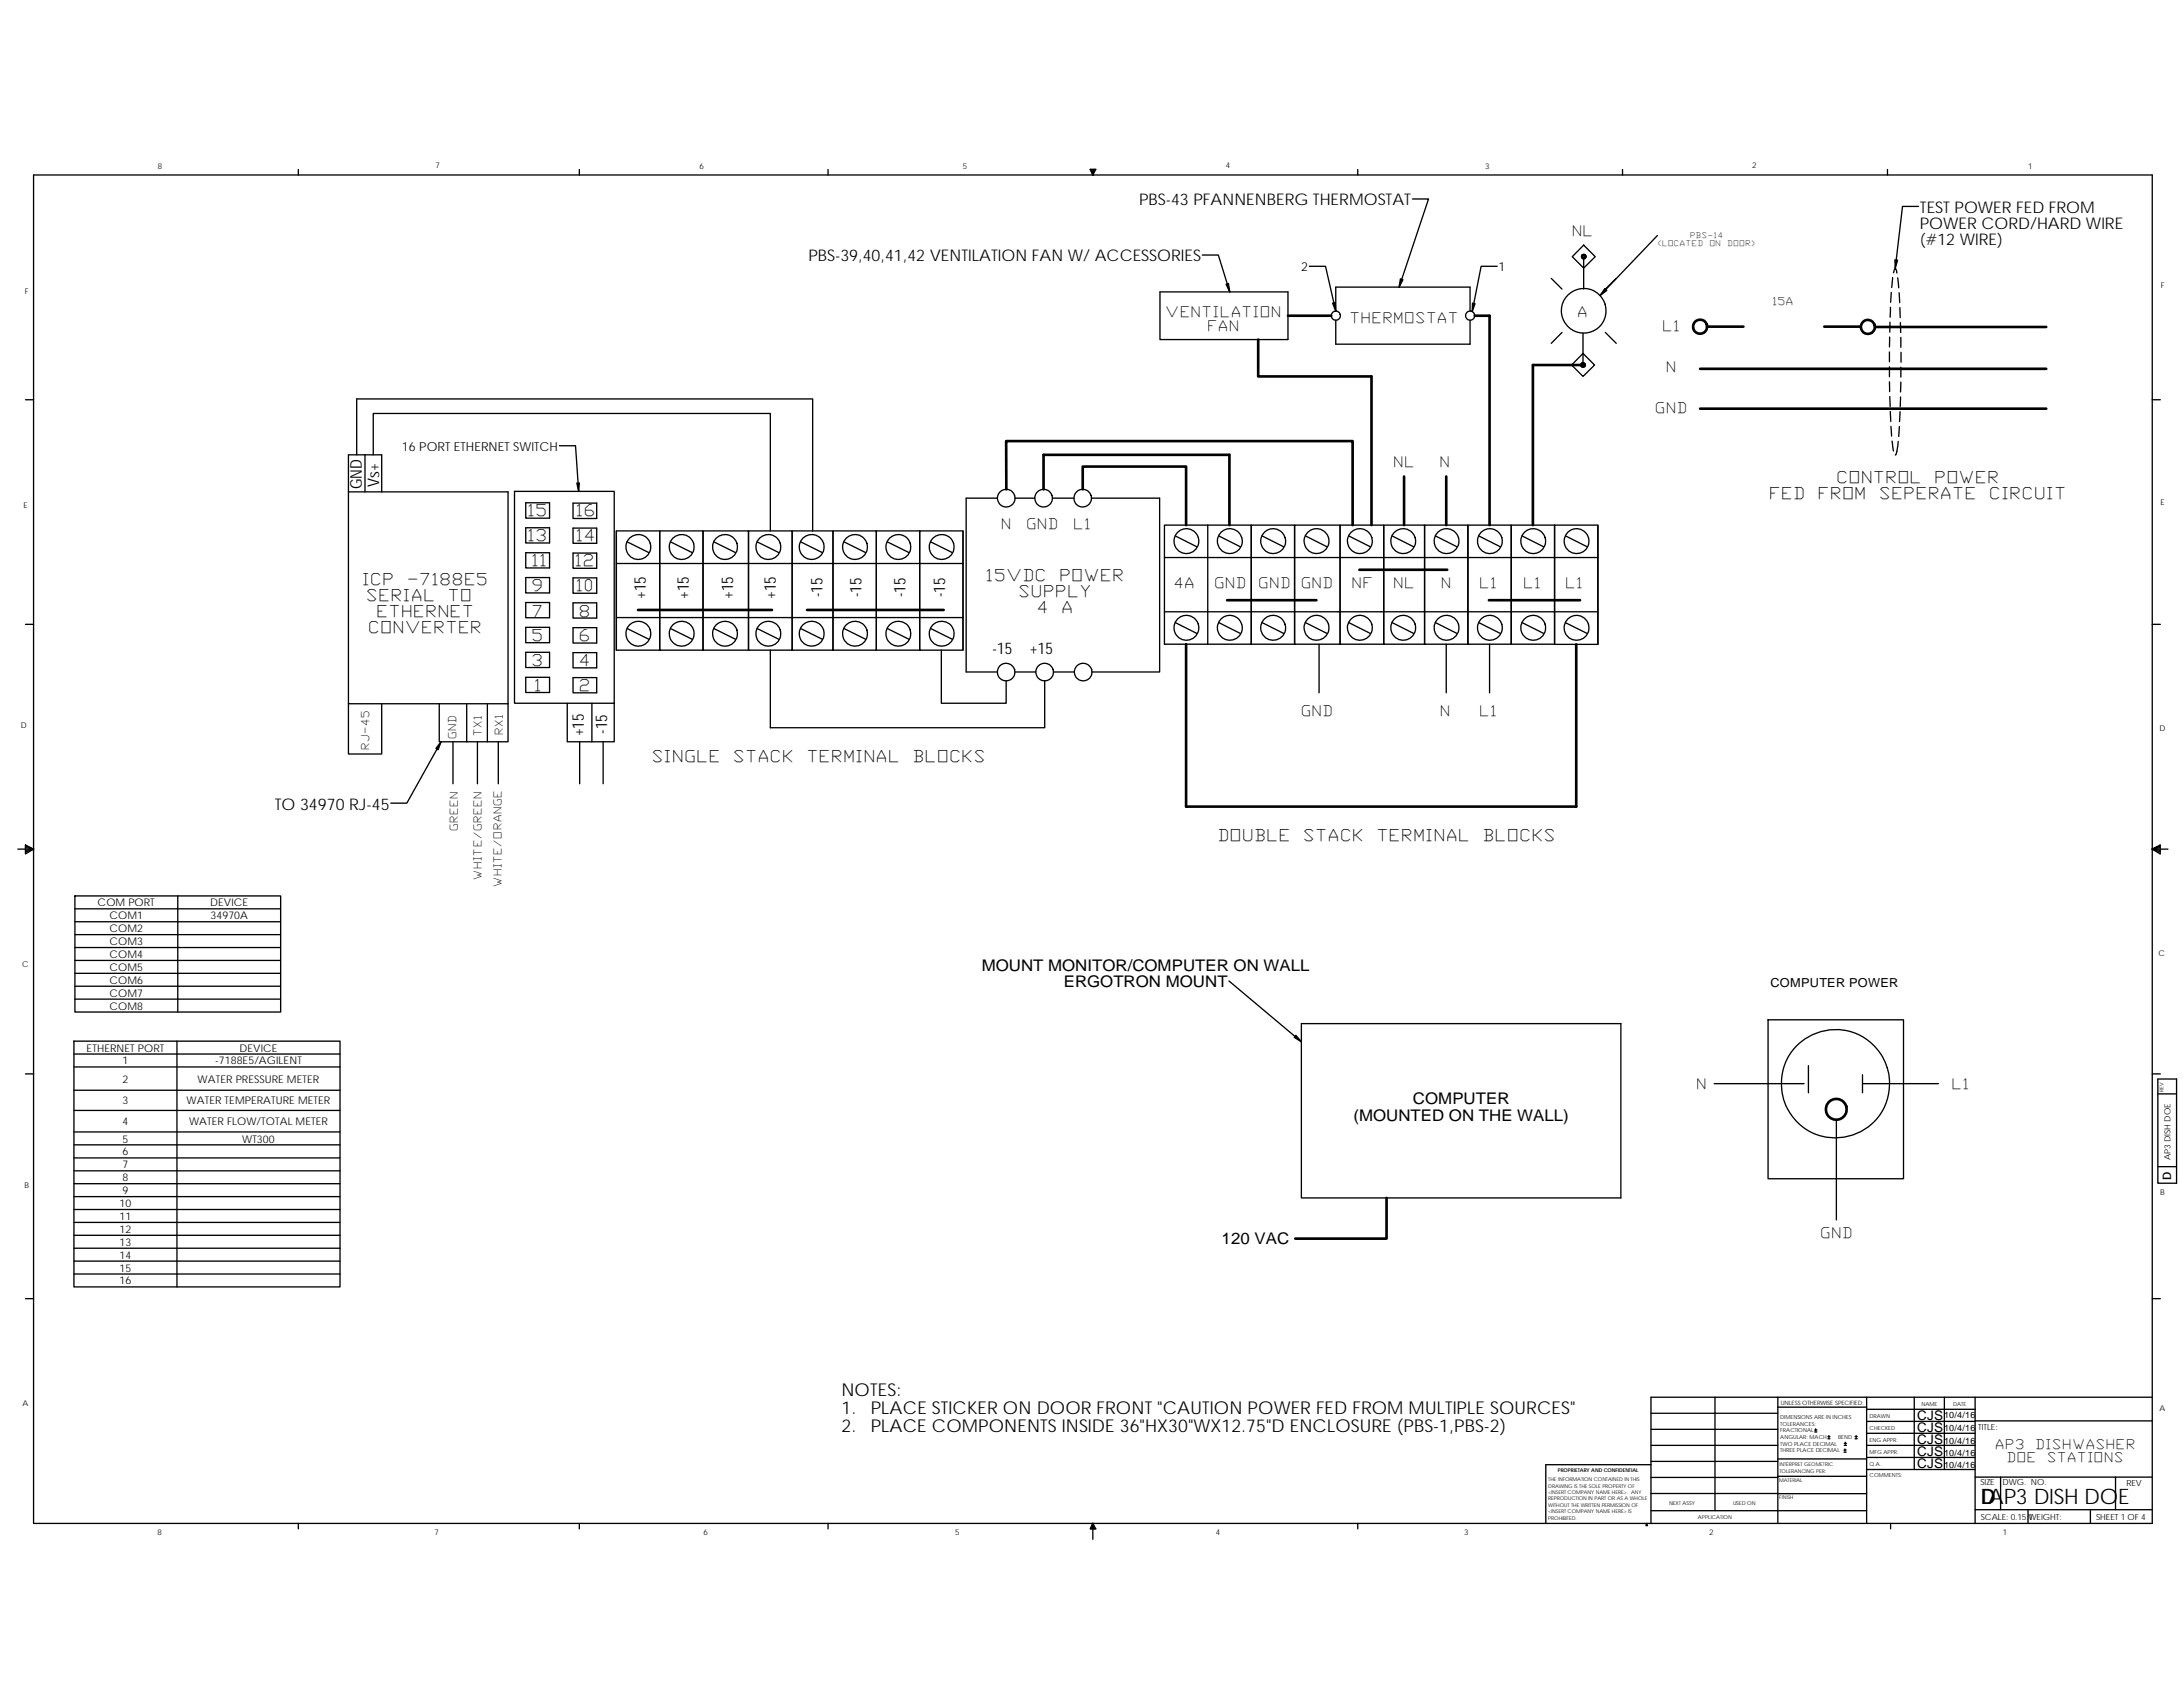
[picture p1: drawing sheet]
<svg xmlns="http://www.w3.org/2000/svg" width="279mm" height="216mm" viewBox="0 0 279 216" stroke-linecap="round" stroke-linejoin="round" font-family="sans-serif">
<defs><g id="words">
<text font-size="2.7" x="253.5" y="192.5">DAP3 DISH DOE</text>
<g font-size="2.3">
<text x="107.7" y="178.7">NOTES:</text>
<text x="107.7" y="181">1.</text>
<text x="107.7" y="183.2">2.</text>
<text x="111.4" y="181">PLACE STICKER ON DOOR FRONT &quot;CAUTION POWER FED FROM MULTIPLE SOURCES&quot;</text>
<text x="111.4" y="183.2">PLACE COMPONENTS INSIDE 36&quot;HX30&quot;WX12.75&quot;D ENCLOSURE (PBS-1,PBS-2)</text>
</g>
<g font-size="2.1">
<text x="145.8" y="26.3">PBS-43 PFANNENBERG THERMOSTAT</text>
<text x="245.7" y="27.2">TEST POWER FED FROM</text>
<text x="245.7" y="29.3">POWER CORD/HARD WIRE</text>
<text x="103.5" y="33.5">PBS-39,40,41,42 VENTILATION FAN W/ ACCESSORIES</text>
<text x="245.7" y="31.3">(#12 WIRE)</text>
<text x="46.3" y="62.6" transform="rotate(-90 46.3 62.6)">GND</text>
<text x="48.5" y="62.3" transform="rotate(-90 48.5 62.3)">Vs+</text>
<text x="226.6" y="63.9">FED</text>
<text x="232.9" y="63.9">FROM</text>
<text x="235.3" y="61.8">CONTROL</text>
<text x="240.7" y="63.9">SEPERATE</text>
<text x="247.8" y="61.8">POWER</text>
<text x="254.8" y="63.9">CIRCUIT</text>
<text x="67.7" y="69.2">13</text>
<text x="67.7" y="66.1">15</text>
<text x="73.9" y="69.2">14</text>
<text x="73.9" y="66.1">16</text>
<text x="46.6" y="74.8">ICP</text>
<text x="47.1" y="76.9">SERIAL</text>
<text x="52.3" y="74.8">-7188E5</text>
<text x="57.5" y="76.9">TO</text>
<text x="68.2" y="75.6">9</text>
<text x="68.2" y="72.4">11</text>
<text x="73.8" y="72.4">12</text>
<text x="73.9" y="75.6">10</text>
<text x="82.7" y="76.7" transform="rotate(-90 82.7 76.7)">+15</text>
<text x="88.2" y="76.7" transform="rotate(-90 88.2 76.7)">+15</text>
<text x="93.9" y="76.7" transform="rotate(-90 93.9 76.7)">+15</text>
<text x="99.3" y="76.7" transform="rotate(-90 99.3 76.7)">+15</text>
<text x="105.3" y="76.5" transform="rotate(-90 105.3 76.5)">-15</text>
<text x="110.3" y="76.5" transform="rotate(-90 110.3 76.5)">-15</text>
<text x="115.9" y="76.5" transform="rotate(-90 115.9 76.5)">-15</text>
<text x="121" y="76.5" transform="rotate(-90 121 76.5)">-15</text>
<text x="126.4" y="74.4">15VDC</text>
<text x="130.6" y="76.4">SUPPLY</text>
<text x="135.8" y="74.4">POWER</text>
<text x="47.3" y="81">CONVERTER</text>
<text x="48.4" y="78.9">ETHERNET</text>
<text x="68.2" y="82">5</text>
<text x="68.2" y="78.9">7</text>
<text x="74.3" y="82">6</text>
<text x="74.3" y="78.9">8</text>
<text x="127" y="83.7">-15</text>
<text x="131.8" y="83.7">+15</text>
<text x="132.9" y="78.5">4</text>
<text x="136.1" y="78.5">A</text>
<text x="68.2" y="85.2">3</text>
<text x="68.6" y="88.4">1</text>
<text x="74.3" y="88.4">2</text>
<text x="74.3" y="85.2">4</text>
<text x="74.7" y="94.3" transform="rotate(-90 74.7 94.3)">+15</text>
<text x="77.7" y="93.9" transform="rotate(-90 77.7 93.9)">-15</text>
<text x="83.6" y="97.5">SINGLE</text>
<text x="94.1" y="97.5">STACK</text>
<text x="103.5" y="97.5">TERMINAL</text>
<text x="117" y="97.5">BLOCKS</text>
<text x="35.2" y="103.6">TO 34970 RJ-45</text>
<text x="156.1" y="107.6">DOUBLE</text>
<text x="167" y="107.6">STACK</text>
<text x="176.4" y="107.6">TERMINAL</text>
<text x="190" y="107.6">BLOCKS</text>
<text x="125.6" y="124.3">MOUNT MONITOR/COMPUTER ON WALL</text>
<text x="136.1" y="126.3">ERGOTRON MOUNT</text>
<text x="173.2" y="143.4">(MOUNTED ON THE WALL)</text>
<text x="180.8" y="141.4">COMPUTER</text>
<text x="156.4" y="159.2">120 VAC</text>
</g>
<g font-size="1.8">
<text x="201.4" y="30.2">NL</text>
<text x="149.4" y="40.6">VENTILATION</text>
<text x="173" y="41.3">THERMOSTAT</text>
<text x="202.1" y="40.6">A</text>
<text x="154.7" y="42.4">FAN</text>
<text x="213" y="42.4">L1</text>
<text x="213.4" y="47.6">N</text>
<text x="212" y="52.8">GND</text>
<text x="178.5" y="59.8">NL</text>
<text x="184.4" y="59.8">N</text>
<text x="128.3" y="67.7">N</text>
<text x="131.5" y="67.7">GND</text>
<text x="137.6" y="67.7">L1</text>
<text x="150.4" y="75.2">4A</text>
<text x="155.6" y="75.2">GND</text>
<text x="161.2" y="75.2">GND GND</text>
<text x="173.2" y="75.2">NF</text>
<text x="178.5" y="75.2">NL</text>
<text x="184.6" y="75.2">N</text>
<text x="189.5" y="75.2">L1</text>
<text x="195.2" y="75.2">L1</text>
<text x="200.6" y="75.2">L1</text>
<text x="166.7" y="91.6">GND</text>
<text x="184.5" y="91.6">N</text>
<text x="189.5" y="91.6">L1</text>
<text x="217.3" y="139.3">N</text>
<text x="250" y="139.3">L1</text>
<text x="233.2" y="158.5">GND</text>
</g>
<g font-size="1.7">
<text x="245.4" y="181.7">CJS</text>
<text x="245.4" y="183.2">CJS</text>
<text x="245.4" y="184.8">CJS</text>
<text x="255.5" y="185.4">AP3</text>
<text x="260.7" y="185.4">DISHWASHER</text>
<text x="245.4" y="186.3">CJS</text>
<text x="245.4" y="187.9">CJS</text>
<text x="257" y="187.1">DOE</text>
<text x="262.2" y="187.1">STATIONS</text>
</g>
<g font-size="1.6">
<text x="166.5" y="34.7">2</text>
<text x="191.8" y="34.7">1</text>
<text x="51.4" y="57.7">16 PORT ETHERNET SWITCH</text>
<text x="226.6" y="126.3">COMPUTER POWER</text>
</g>
<text font-size="1.5" x="277.9" y="151" transform="rotate(-90 277.9 151)">D</text>
<g font-size="1.4">
<text x="227" y="39.1">15A</text>
<text x="47.3" y="95.9" transform="rotate(-90 47.3 95.9)">RJ-45</text>
<text x="58.4" y="94.4" transform="rotate(-90 58.4 94.4)">GND</text>
<text x="61.6" y="94" transform="rotate(-90 61.6 94)">TX1</text>
<text x="64.3" y="94" transform="rotate(-90 64.3 94)">RX1</text>
<text x="58.6" y="106.2" transform="rotate(-90 58.6 106.2)">GREEN</text>
<text x="61.6" y="112.5" transform="rotate(-90 61.6 112.5)">WHITE/GREEN</text>
<text x="64.2" y="113.4" transform="rotate(-90 64.2 113.4)">WHITE/ORANGE</text>
<text x="12.5" y="116">COM PORT</text>
<text x="14" y="117.6">COM1</text>
<text x="14" y="119.3">COM2</text>
<text x="26.9" y="116">DEVICE</text>
<text x="26.9" y="117.6">34970A</text>
<text x="14" y="120.9">COM3</text>
<text x="14" y="122.6">COM4</text>
<text x="14" y="124.2">COM5</text>
<text x="14" y="125.9">COM6</text>
<text x="14" y="127.6">COM7</text>
<text x="14" y="129.2">COM8</text>
<text x="11.1" y="134.6">ETHERNET PORT</text>
<text x="15.7" y="136.2">1</text>
<text x="27.5" y="136.2">-7188E5/AGILENT</text>
<text x="30.7" y="134.6">DEVICE</text>
<text x="15.7" y="138.6">2</text>
<text x="15.7" y="141.3">3</text>
<text x="23.9" y="141.3">WATER TEMPERATURE METER</text>
<text x="25.3" y="138.6">WATER PRESSURE METER</text>
<text x="15.7" y="144">4</text>
<text x="15.7" y="146.2">5</text>
<text x="15.7" y="147.9">6</text>
<text x="15.7" y="149.5">7</text>
<text x="24.2" y="144">WATER FLOW/TOTAL METER</text>
<text x="31" y="146.2">WT300</text>
<text x="15.3" y="154.5">10</text>
<text x="15.7" y="151.2">8</text>
<text x="15.7" y="152.8">9</text>
<text x="15.3" y="156.1">11</text>
<text x="15.3" y="157.8">12</text>
<text x="15.3" y="159.4">13</text>
<text x="15.3" y="161.1">14</text>
<text x="15.3" y="162.7">15</text>
<text x="15.3" y="164.4">16</text>
</g>
<g font-size="1.1">
<text x="277.8" y="148.5" transform="rotate(-90 277.8 148.5)">AP3 DISH DOE</text>
<text x="248.8" y="181.5">10/4/16</text>
<text x="248.8" y="183.2">10/4/16</text>
<text x="248.8" y="184.8">10/4/16</text>
<text x="253.2" y="183">TITLE:</text>
<text x="248.8" y="186.3">10/4/16</text>
<text x="248.8" y="187.9">10/4/16</text>
<text x="253.5" y="190.1">SIZE</text>
<text x="256.3" y="190.1">DWG. NO.</text>
<text x="272.2" y="190.1">REV</text>
<text x="253.5" y="194.5">SCALE: 0.15:1</text>
<text x="259.6" y="194.5">WEIGHT:</text>
<text x="268.3" y="194.5">SHEET 1 OF 4</text>
</g>
<g font-size="1">
<text x="20.2" y="21.6">8</text>
<text x="55.7" y="21.5">7</text>
<text x="89.5" y="21.6">6</text>
<text x="123.2" y="21.6">5</text>
<text x="156.9" y="21.5">4</text>
<text x="190.1" y="21.6">3</text>
<text x="224.2" y="21.5">2</text>
<text x="259.6" y="21.6">1</text>
<text x="212.3" y="31.5">(LOCATED</text>
<text x="216.4" y="30.5">PBS-14</text>
<text x="218.9" y="31.5">ON</text>
<text x="221.2" y="31.5">DOOR)</text>
<text x="3.2" y="37.6">F</text>
<text x="276.6" y="36.9">F</text>
<text x="3" y="65">E</text>
<text x="276.5" y="64.6">E</text>
<text x="2.6" y="93.2">D</text>
<text x="276.4" y="93.6">D</text>
<text x="2.9" y="123.7">C</text>
<text x="276.2" y="122.4">C</text>
<text x="3.1" y="152.1">B</text>
<text x="276.5" y="153">B</text>
<text x="2.9" y="180">A</text>
<text x="276.4" y="180.6">A</text>
<text x="20.2" y="196.4">8</text>
<text x="55.6" y="196.4">7</text>
<text x="90" y="196.4">6</text>
<text x="122.3" y="196.4">5</text>
<text x="155.6" y="196.4">4</text>
<text x="187.4" y="196.4">3</text>
<text x="218.8" y="196.4">2</text>
<text x="256.3" y="196.4">1</text>
</g>
<text font-size=".8" x="227.9" y="179.7">UNLESS OTHERWISE SPECIFIED:</text>
<g font-size=".7">
<text x="276.9" y="139.7" transform="rotate(-90 276.9 139.7)">REV</text>
<text x="245.9" y="179.9">NAME</text>
<text x="250" y="179.9">DATE</text>
<text x="227.9" y="185">TWO PLACE DECIMAL</text>
<text x="227.9" y="185.9">THREE PLACE DECIMAL</text>
<text x="227.9" y="181.6">DIMENSIONS ARE IN INCHES</text>
<text x="227.9" y="182.4">TOLERANCES:</text>
<text x="227.9" y="183.3">FRACTIONAL</text>
<text x="227.9" y="184.1">ANGULAR: MACH</text>
<text x="235.2" y="184.1">BEND</text>
<text x="239.3" y="184.6">ENG APPR.</text>
<text x="239.3" y="181.5">DRAWN</text>
<text x="239.3" y="183">CHECKED</text>
<text x="198.2" y="189.6">THE INFORMATION CONTAINED IN THIS</text>
<text x="198.2" y="190.4">DRAWING IS THE SOLE PROPERTY OF</text>
<text x="198.2" y="191.2">&lt;INSERT COMPANY NAME HERE&gt;. ANY</text>
<text x="199.4" y="188.4">PROPRIETARY AND CONFIDENTIAL</text>
<text x="227.7" y="189.6">MATERIAL</text>
<text x="227.7" y="191.8">FINISH</text>
<text x="227.8" y="188.5">TOLERANCING PER:</text>
<text x="227.8" y="187.7">INTERPRET GEOMETRIC</text>
<text x="239.3" y="189">COMMENTS:</text>
<text x="239.3" y="187.6">Q.A.</text>
<text x="239.3" y="186.1">MFG APPR.</text>
<text x="198.2" y="192">REPRODUCTION IN PART OR AS A WHOLE</text>
<text x="198.2" y="192.8">WITHOUT THE WRITTEN PERMISSION OF</text>
<text x="198.2" y="193.7">&lt;INSERT COMPANY NAME HERE&gt; IS</text>
<text x="198.2" y="194.5">PROHIBITED.</text>
<text x="213.6" y="192.6">NEXT ASSY</text>
<text x="217.3" y="194.4">APPLICATION</text>
<text x="221.8" y="192.6">USED ON</text>
</g>
</g></defs>
<g fill="none" stroke="#000" stroke-width=".17">
<path d="M4.3 22.4h271.2v172.6h-271.2zM38.2 21.7v.7M74.1 21.7v.7M106 21.7v.7M139.5 21.7h.8l-.4 .7zM139.6 21.7l.3 .7M139.8 21.7l.1 .7M140 21.7l-.1 .7M140.1 21.7l-.2 .7M148.5 37.4h16.3v6.1h-16.3zM153.9 32.6h2l1.5 4.8M167.6 34.1h2.1l1.3 5.7v-3.1h17.2v3.1"/>
<path d="M173.8 21.7v.7M180.8 25.5h2l-3.7 11.2M191.6 34.1h-2l-1.2 5.8M198.5 35.6l1.4 1.4M202.6 32.7h.2a.18 .18 0 0 1 0 .3 .18 .18 0 0 1-.3-.2zM202.7 31.4l1.5 1.5-1.5 1.4-1.5-1.4zM202.7 32.9v4.1M206.9 35.6l-1.4 1.4M207.7 21.7v.7M212.1 30.1l-7.3 7.7M241.6 21.7v.7M242 39.3l-.1 1.3"/>
<path d="M242.1 37.4l-.1 1.3M242.2 35.5l-.1 1.3M242.3 34.9l.2-.5h.1l.2 .5M242.9 35.6l.1 1.2M243.1 37.5v1.2M243.2 39.4v1.2M245.6 26.4h-2.1l-.9 7.9M3.3 51.2h1M45.7 58.2v-7.1h58.3v16.8M46.7 58.2v4.7M47.8 58.2v-5.3h50.8v15M71.6 57h2.1l.4 5.9"/>
<path d="M171 41v3h17.2v-3M199.9 42.5l-1.4 1.4M202.5 46.6h.3v.2l-.2 .1-.1-.1zM202.6 45.2l1.5 1.5-1.5 1.5-1.5-1.5zM202.6 42.6v4.1M205.5 42.5l1.4 1.4M241.8 45v1.3M241.8 46.9v1.3M241.8 48.9l.1 1.2M241.9 43.1l-.1 1.3M241.9 50.8v1.2M241.9 41.2v1.3"/>
<path d="M241.9 52.7l.1 1.2M242 54.6l.1 1.2M242.2 56.5l.1 1.2M243 56.5l-.2 1.3-.1 .4h-.1M243.1 54.6l-.1 1.3M243.2 52.7l-.1 1.3M243.2 41.3l.1 1.2M243.2 50.8v1.2M243.3 43.2v1.2M243.3 47v1.3M243.3 48.9l-.1 1.3M243.3 45.1v1.3"/>
<path d="M275.5 51.2h1M3.3 79.9h1M44.6 62.9v27.2h20.4M44.6 62.9h20.4v27.2M44.6 62.9v-4.7h4.3v4.7M65.8 62.9h12.8v27.1h-12.8zM67.3 64.3h3v2h-3zM67.3 67.5h3v2h-3zM67.3 70.7h3v2h-3zM67.3 73.9h3v2h-3zM67.3 77.1h3v2h-3zM73.3 64.4h3.1v2h-3.1z"/>
<path d="M73.3 67.6h3.1v1.9h-3.1zM73.3 70.8h3.1v1.9h-3.1zM73.3 74h3.1v1.9h-3.1zM73.3 77.2h3.1v1.9h-3.1zM78.9 67.9h5.5v15.3h-5.5zM78.9 67.9v15.3M80.3 69.3l2.7 1.4M84.4 67.9h5.6v15.3h-5.6zM85.8 69.3l2.8 1.4M90 67.9h5.8v15.3h-5.8zM91.4 69.3l2.7 1.4M95.8 67.9h5.6v15.3h-5.6z"/>
<path d="M96.9 69.3l2.8 1.4M101.4 67.9h5.2v15.3h-5.2zM102.5 69.3l2.7 1.4M106.6 67.9h5.6v15.3h-5.6zM108 69.3l2.8 1.4M112.2 67.9h5.5v15.3h-5.5zM113.6 69.3l2.7 1.4M117.7 67.9h5.6v15.3h-5.6zM119.1 69.3l2.8 1.4M123.3 79h-44.4M123.3 72.1h-44.4M123.3 67.9v15.3"/>
<path d="M127.7 63.8h-4v22.2h4M129.9 63.8h2.5M134.7 63.8h2.8M139.7 63.8h8.7v22.2h-8.6M149 67.2h5.6v15.2h-5.6zM149 71.4h55.5M150.4 68.6l2.8 1.4M150.4 79.7l2.8 1.4M154.6 67.2h5.5v15.2h-5.5M156 68.6l2.7 1.4M156 79.7l2.7 1.4M160.1 67.2h5.6v15.2h-5.6z"/>
<path d="M161.5 68.6l2.8 1.4M161.5 79.7l2.8 1.4M165.7 67.2h5.8v15.2h-5.8zM167.1 68.6l2.7 1.4M167.1 79.7l2.7 1.4M171.5 67.2h5.6v15.2h-5.6zM172.6 68.6l2.8 1.4M172.6 79.7l2.8 1.4M177.1 67.2h5.2v15.2h-5.2zM178.2 68.6l2.7 1.4M178.2 79.7l2.7 1.4M182.3 67.2h5.6v15.2h-5.6z"/>
<path d="M183.7 68.6l2.8 1.4M183.7 79.7l2.8 1.4M187.9 67.2h5.5v15.2h-5.5zM189.3 68.6l2.7 1.4M189.3 79.7l2.7 1.4M193.4 67.2h5.6v15.3v-15.3h5.5v15.3l-11.1-.1zM194.8 68.6l2.8 1.4M194.8 79.7l2.8 1.4M200.4 68.6l2.7 1.4M200.4 79.7l2.7 1.4M204.5 67.2v15.3M204.5 78.3h-55.5"/>
<path d="M275.5 79.9h1M44.6 90.1v6.4h4.3v-6.4M56.2 90.1v4.8h3.5M56.5 94.9l-4.4 7.9h-2.1M58 94.9v5.4M59.7 90.1v4.8h5.3v-4.8M61.1 94.9v5.4M62.4 90.1v4.8M63.8 94.9v5.4M67.3 80.3h3v2h-3zM67.3 83.5h3v1.9h-3zM67.3 86.7h3v1.9h-3z"/>
<path d="M72.6 90v4.9h3.2M73.3 80.3h3.1v2h-3.1zM73.3 83.5h3.1v2h-3.1zM73.3 86.7h3.1v2h-3.1zM74.2 94.9v5.4M75.8 90v4.9h2.8v-4.9M77.2 94.9v5.4M80.3 80.4l2.7 1.4M85.8 80.4l2.8 1.4M91.4 80.4l2.7 1.4M96.9 80.4l2.8 1.4M98.6 83.2v9.9h35.1v-6"/>
<path d="M102.5 80.4l2.7 1.4M108 80.4l2.8 1.4M113.6 80.4l2.7 1.4M119.1 80.4l2.8 1.4M120.5 83.2v6.8h8.3v-2.9M129.9 86h2.7M134.8 86h2.7M168.8 82.4v6.3M185.1 82.4v6.3M190.6 82.4v6.3M2.3 108.7h2M3.3 108.1l1 .6-1 .6z"/>
<path d="M3.3 108.3l1 .4M3.3 108.5l1 .2M4.3 108.7l-1 .4M4.3 108.7l-1 .1M9.6 114.7h26.3v14.8h-26.3zM9.6 116.3h26.3M9.6 118h26.3M9.6 119.6h26.3M22.8 114.7v14.8M275.5 108.7h2M275.5 108.7l1 .1M275.5 108.7l1 .4"/>
<path d="M276.5 108.3l-1 .4 1-.6v1.2l-1-.6M276.5 108.5l-1 .2M3.3 137.4h1M9.5 134.9h34M9.5 136.5h34M9.5 139.5h34M9.5 133.2h34v31.5h-34zM9.6 121.3h26.3M9.6 122.9h26.3M9.6 124.6h26.3M9.6 126.2h26.3M9.6 127.9h26.3"/>
<path d="M22.6 133.2v31.5M157.3 125.5l9.3 7.8M166.6 131h40.9v22.3h-40.9zM219.4 138.7h11.5M226.3 130.5h17.3v20.4h-17.3zM231.5 136.4v3.4M238.4 137.5v2.3M238.4 138.7h9.7M275.5 137.4h1M276.2 138.1h2.4v13.3h-2.4zM276.2 140h2.4M9.5 142.1h34"/>
<path d="M9.5 144.9h34M9.5 146.5h34M9.5 148.2h34M9.5 149.8h34M9.5 151.5h34M9.5 153.1h34M9.5 154.8h34M9.5 156.4h34M9.5 158.1h34M9.5 159.7h34M235 143.3v12.8M276.2 149.3h2.4"/>
<path d="M3.3 166.2h1M9.5 161.4h34M9.5 163h34M219.5 178.8v14.5M227.5 178.8v16.2M238.9 178.8v16.2M245 178.8v9.3M248.9 178.8v9.3M252.8 178.8v16.2M275.5 166.2h1M275.5 178.8h-64.2v16.2M38.2 195v.7"/>
<path d="M74.1 195v.7M106 195v.7M139.9 195l.4 .7h-.8zM139.9 195v2M139.9 195l.2 .7M139.9 195l-.3 .7M139.9 195l-.1 .7M139.9 195l.1 .7M173.8 195v.7M210.8 195l.1 .2h-.2zM211.3 193.3h27.6M211.3 189.1h16.2"/>
<path d="M211.3 187h16.2M211.3 185h16.2M211.3 182.9h16.2M211.3 180.9h16.2M211.3 191.1h16.2M211.3 187.5h-13.5v7.5M227.5 180.1h11.4M227.5 191.2h11.4M227.5 188.9h11.4M227.5 186.7h11.4M232.3 183.3h.2M232.3 183h.2"/>
<path d="M232.4 182.9v.2M234 184.1h.2M234 183.9h.2M234.1 183.7v.3M236 185.8h.3M236 185.6h.3M236.1 185h.2M236.1 184.7h.2M236.1 185.4v.3M236.2 184.6v.2M237.4 184.1h.3M237.4 183.9h.3"/>
<path d="M237.6 183.7v.3M238.9 188.1h13.9M238.9 185h13.9M238.9 186.5h13.9M238.9 183.4h13.9M238.9 181.9h13.9M238.9 180.4h13.9M242 195v.7M252.8 193.2h22.7M252.8 189h22.7M252.8 181.8h22.7M256.1 189v4.2"/>
<path d="M259.6 193.2v1.8M267.5 193.2v1.8M270.8 189v4.2"/>
<circle cx="202.7" cy="32.8" r=".28"/>
<circle cx="202.7" cy="32.8" r=".23"/>
<circle cx="202.7" cy="39.8" r="2.86"/>
<circle cx="171" cy="40.4" r=".58"/>
<circle cx="188.2" cy="40.4" r=".58"/>
<circle cx="202.6" cy="46.7" r=".29"/>
<circle cx="202.6" cy="46.7" r=".24"/>
<circle cx="81.7" cy="70" r="1.6"/>
<circle cx="87.3" cy="70" r="1.6"/>
<circle cx="92.8" cy="70" r="1.6"/>
<circle cx="98.3" cy="70" r="1.59"/>
<circle cx="103.9" cy="70" r="1.59"/>
<circle cx="109.4" cy="70" r="1.59"/>
<circle cx="115" cy="70" r="1.59"/>
<circle cx="120.5" cy="70" r="1.59"/>
<circle cx="128.8" cy="63.8" r="1.13"/>
<circle cx="133.6" cy="63.8" r="1.13"/>
<circle cx="138.6" cy="63.8" r="1.13"/>
<circle cx="151.8" cy="69.3" r="1.59"/>
<circle cx="157.4" cy="69.3" r="1.59"/>
<circle cx="162.9" cy="69.3" r="1.59"/>
<circle cx="168.5" cy="69.3" r="1.6"/>
<circle cx="174.1" cy="69.3" r="1.59"/>
<circle cx="179.6" cy="69.3" r="1.59"/>
<circle cx="185.1" cy="69.3" r="1.59"/>
<circle cx="190.7" cy="69.3" r="1.59"/>
<circle cx="196.2" cy="69.3" r="1.59"/>
<circle cx="201.8" cy="69.3" r="1.59"/>
<circle cx="81.7" cy="81.1" r="1.6"/>
<circle cx="87.3" cy="81.1" r="1.6"/>
<circle cx="92.8" cy="81.1" r="1.6"/>
<circle cx="98.3" cy="81.1" r="1.59"/>
<circle cx="103.9" cy="81.1" r="1.59"/>
<circle cx="109.4" cy="81.1" r="1.59"/>
<circle cx="115" cy="81.1" r="1.59"/>
<circle cx="120.5" cy="81.1" r="1.59"/>
<circle cx="128.8" cy="86" r="1.13"/>
<circle cx="133.7" cy="86" r="1.13"/>
<circle cx="138.6" cy="86" r="1.13"/>
<circle cx="151.8" cy="80.3" r="1.59"/>
<circle cx="157.4" cy="80.3" r="1.59"/>
<circle cx="162.9" cy="80.3" r="1.59"/>
<circle cx="168.5" cy="80.3" r="1.6"/>
<circle cx="174.1" cy="80.3" r="1.59"/>
<circle cx="179.6" cy="80.3" r="1.59"/>
<circle cx="185.1" cy="80.3" r="1.59"/>
<circle cx="190.7" cy="80.3" r="1.59"/>
<circle cx="196.2" cy="80.3" r="1.59"/>
<circle cx="201.8" cy="80.3" r="1.59"/>
<circle cx="234.9" cy="138.7" r="6.9"/>
</g>
<path d="M223.1 41.8h2.6M230.9 41.8h2.6" fill="none" stroke="#fff" stroke-width=".17"/>
<g fill="#000" stroke="#000" stroke-width=".17">
<path d="M156.9 36.4l.3-.1 .2 1.1z" fill-rule="evenodd"/>
<path d="M170.6 38.8l.3-.1 .1 1.1z" fill-rule="evenodd"/>
<path d="M179.2 35.7l.4 .1-.5 .9z" fill-rule="evenodd"/>
<path d="M188.5 38.8l.3 .1-.4 1z" fill-rule="evenodd"/>
<path d="M202.4 32.8a.3 .3 0 0 1 .6 0 .3 .3 0 0 1-.6 0zM202.5 32.8a.2 .2 0 0 0 .4 0 .2 .2 0 0 0-.4 0z" fill-rule="evenodd"/>
<path d="M205.4 36.9l.3 .3-.9 .6z" fill-rule="evenodd"/>
<path d="M242.5 33.3h.4l-.3 1z" fill-rule="evenodd"/>
<path d="M202.3 46.7a.3 .3 0 0 1 .6 0 .3 .3 0 0 1-.6 0zM202.5 46.6v.3l.3-.1-.1-.3z" fill-rule="evenodd"/>
<path d="M73.8 61.8h.3v1.1z" fill-rule="evenodd"/>
<path d="M56.5 94.9l-.4 1-.3-.1z" fill-rule="evenodd"/>
<path d="M165.9 132.5l.7 .8-.9-.5z" fill-rule="evenodd"/>
</g>
<path d="M225.7 41.8a1.3 1.3 0 0 1 1.3-1.3 1.3 1.3 0 0 1 1.3 1.3 1.29 1.29 0 0 0 1.3 1.3 1.29 1.29 0 0 0 1.3-1.3" fill="none" stroke="#fff" stroke-width=".23"/>
<g fill="none" stroke="#000" stroke-width=".34">
<path d="M161 43.5v4.7h14.5v19M164.8 40.4h5.6M188.7 40.4h1.9v26.8M202.6 46.7h-6.4v20.5M217.6 52.3h44.3M217.6 47.2h44.3M218.5 41.8h4.6M233.5 41.8h4.7M240 41.8h21.9M81.7 78.1h17.1M103.3 78.1h17.5M128.8 62.6v-6.1h44.3v10.7"/>
<path d="M133.6 62.6v-4.4h23.8v9M138.6 62.6v-2.9h13.2v7.5M157.1 76.8h11.4M174 72.9h11.2M179.7 61v6.2M185.1 61v6.2M190.6 76.8h11.6M151.8 82.4v20.8h49.9v-20.7M177.5 153.3v5.2h-11.7"/>
<circle cx="217.6" cy="41.8" r=".9"/>
<circle cx="239.1" cy="41.8" r=".89"/>
<circle cx="235" cy="142" r="1.33"/>
</g>
<use href="#words"/>
</svg>
